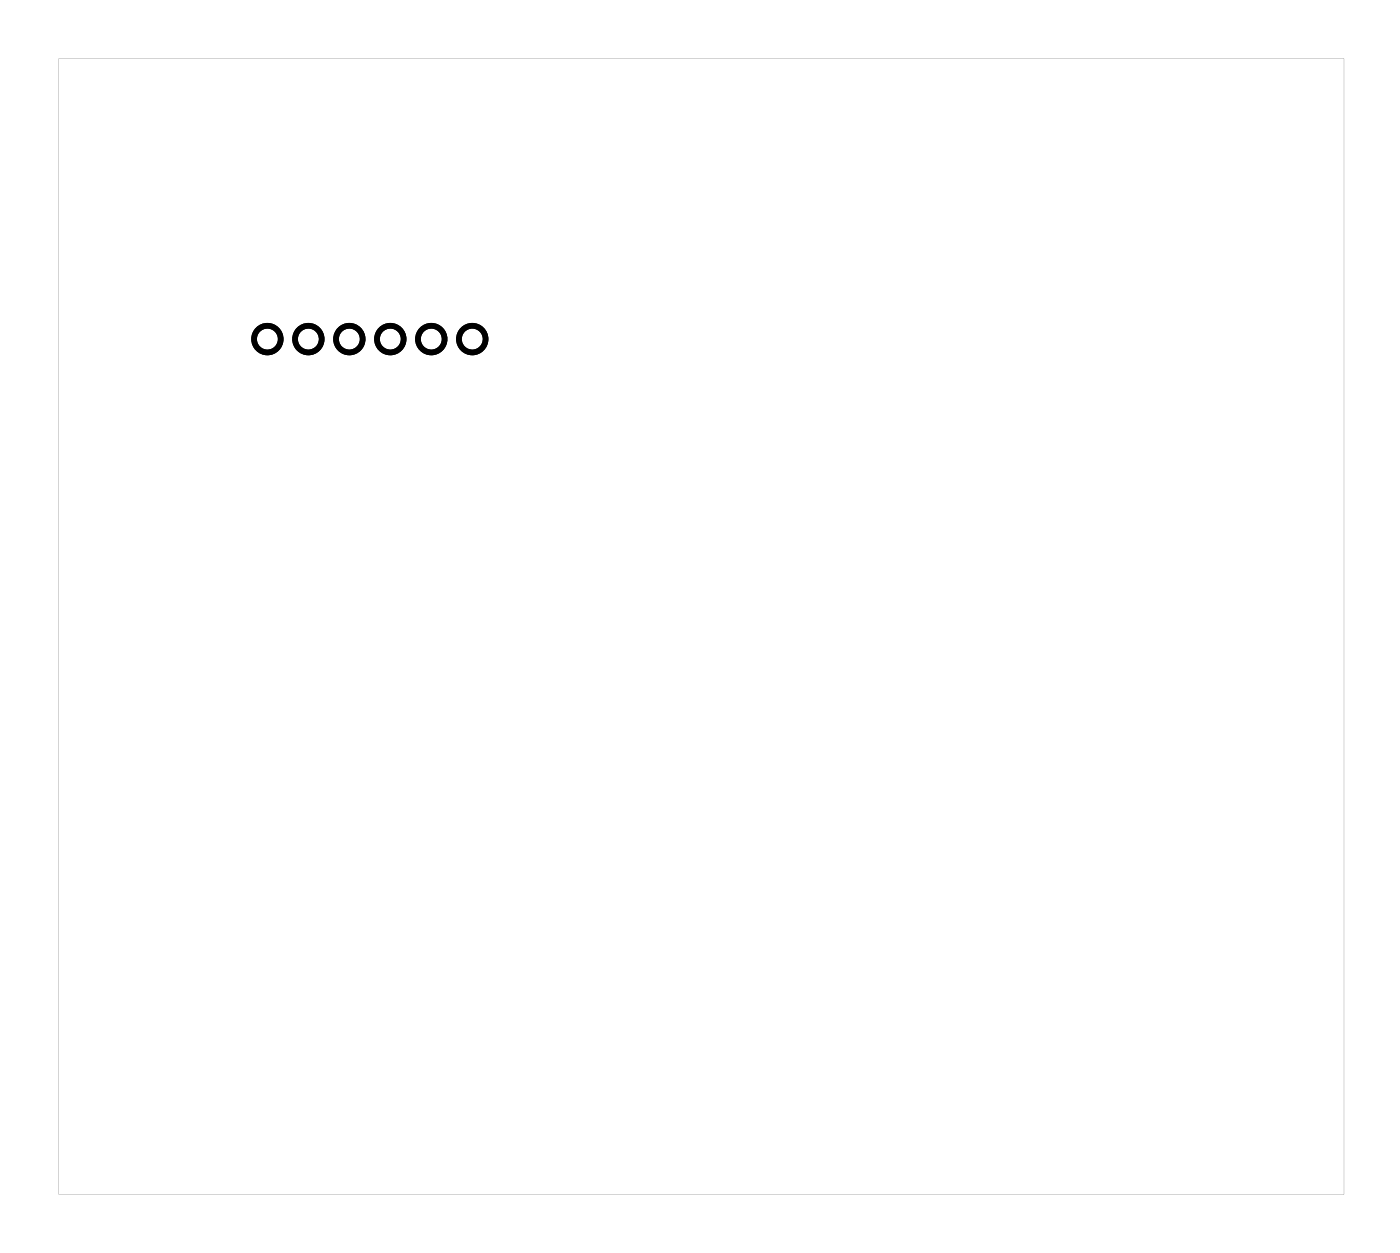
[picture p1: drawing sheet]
<svg xmlns="http://www.w3.org/2000/svg" width="87mm" height="78mm" viewBox="0 0 87 78" stroke-linecap="round" stroke-linejoin="round" font-family="sans-serif">
<path d="M3.6 3.6h79.7v70.4h-79.7zM3.6 3.6v70.4h79.7v-70.4z" fill="#000"/>
<g fill="none" stroke="#000" stroke-width=".35">
<circle cx="16.6" cy="21" r=".83"/>
<circle cx="19.1" cy="21" r=".83"/>
<circle cx="21.7" cy="21" r=".83"/>
<circle cx="24.2" cy="21" r=".83"/>
<circle cx="26.7" cy="21" r=".83"/>
<circle cx="29.3" cy="21" r=".83"/>
</g>
</svg>
